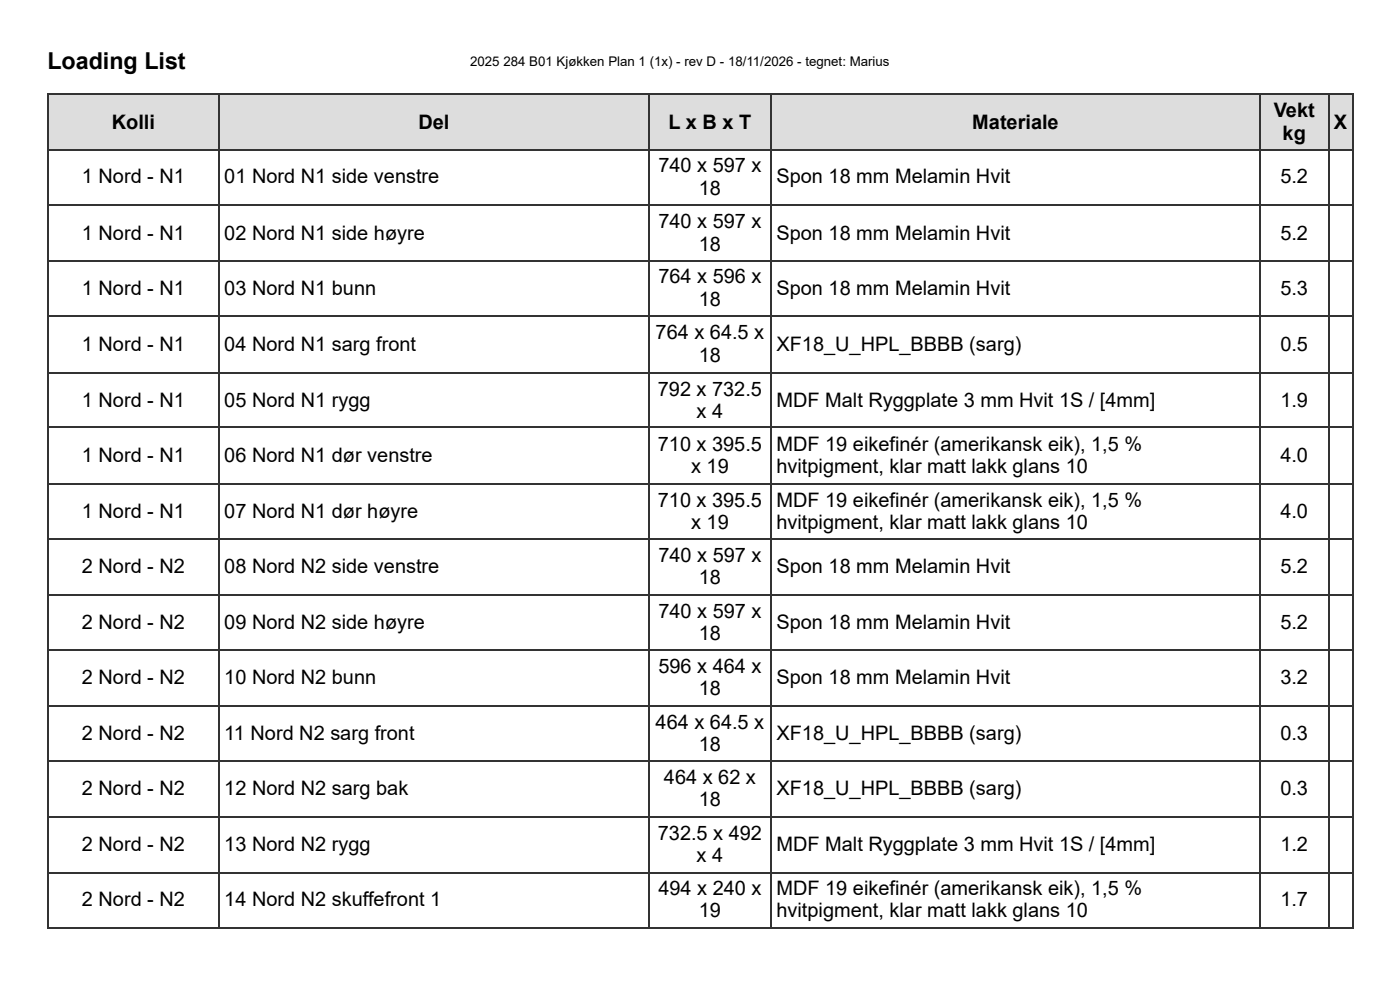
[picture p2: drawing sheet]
<svg xmlns="http://www.w3.org/2000/svg" width="297mm" height="210mm" viewBox="0 0 297 210" stroke-linecap="round" stroke-linejoin="round" font-family="sans-serif">
<defs><g id="words">
<text font-size="4.9" x="10.1" y="14.6">Loading List</text>
<g font-size="4.2">
<text x="23.7" y="27.3">Kolli</text>
<text x="88.8" y="27.3">Del</text>
<text x="141.8" y="27.3">L x B x T</text>
<text x="206.3" y="27.3">Materiale</text>
<text x="270.2" y="24.9">Vekt</text>
<text x="272.1" y="29.6">kg</text>
<text x="283" y="27.3">X</text>
<text x="17.4" y="38.9">1 Nord - N1</text>
<text x="47.6" y="38.9">01 Nord N1 side venstre</text>
<text x="139.7" y="36.5">740 x 597 x</text>
<text x="148.3" y="41.3">18</text>
<text x="164.7" y="38.9">Spon 18 mm Melamin Hvit</text>
<text x="271.6" y="38.9">5.2</text>
<text x="17.4" y="50.8">1 Nord - N1</text>
<text x="47.6" y="50.8">02 Nord N1 side høyre</text>
<text x="139.7" y="48.4">740 x 597 x</text>
<text x="148.3" y="53.2">18</text>
<text x="164.7" y="50.8">Spon 18 mm Melamin Hvit</text>
<text x="271.6" y="50.8">5.2</text>
<text x="17.4" y="62.4">1 Nord - N1</text>
<text x="47.6" y="62.4">03 Nord N1 bunn</text>
<text x="139.7" y="60.1">764 x 596 x</text>
<text x="148.3" y="64.8">18</text>
<text x="164.7" y="62.4">Spon 18 mm Melamin Hvit</text>
<text x="271.6" y="62.4">5.3</text>
<text x="139.1" y="72">764 x 64.5 x</text>
<text x="17.4" y="74.3">1 Nord - N1</text>
<text x="47.6" y="74.3">04 Nord N1 sarg front</text>
<text x="148.3" y="76.7">18</text>
<text x="164.7" y="74.3">XF18_U_HPL_BBBB (sarg)</text>
<text x="271.6" y="74.3">0.5</text>
<text x="139.6" y="83.9">792 x 732.5</text>
<text x="17.4" y="86.3">1 Nord - N1</text>
<text x="47.6" y="86.3">05 Nord N1 rygg</text>
<text x="147.8" y="88.6">x 4</text>
<text x="164.7" y="86.3">MDF Malt Ryggplate 3 mm Hvit 1S / [4mm]</text>
<text x="271.6" y="86.3">1.9</text>
<text x="139.6" y="95.5">710 x 395.5</text>
<text x="164.7" y="95.5">MDF 19 eikefinér (amerikansk eik), 1,5 %</text>
<text x="17.4" y="97.9">1 Nord - N1</text>
<text x="47.6" y="97.9">06 Nord N1 dør venstre</text>
<text x="146.6" y="100.3">x 19</text>
<text x="164.7" y="100.3">hvitpigment, klar matt lakk glans 10</text>
<text x="271.6" y="97.9">4.0</text>
<text x="139.6" y="107.4">710 x 395.5</text>
<text x="164.7" y="107.4">MDF 19 eikefinér (amerikansk eik), 1,5 %</text>
<text x="17.4" y="109.8">1 Nord - N1</text>
<text x="47.6" y="109.8">07 Nord N1 dør høyre</text>
<text x="146.6" y="112.2">x 19</text>
<text x="164.7" y="112.2">hvitpigment, klar matt lakk glans 10</text>
<text x="271.6" y="109.8">4.0</text>
<text x="139.7" y="119.1">740 x 597 x</text>
<text x="17.4" y="121.4">2 Nord - N2</text>
<text x="47.6" y="121.4">08 Nord N2 side venstre</text>
<text x="148.3" y="123.8">18</text>
<text x="164.7" y="121.4">Spon 18 mm Melamin Hvit</text>
<text x="271.6" y="121.4">5.2</text>
<text x="139.7" y="131">740 x 597 x</text>
<text x="17.4" y="133.4">2 Nord - N2</text>
<text x="47.6" y="133.4">09 Nord N2 side høyre</text>
<text x="148.3" y="135.7">18</text>
<text x="164.7" y="133.4">Spon 18 mm Melamin Hvit</text>
<text x="271.6" y="133.4">5.2</text>
<text x="139.7" y="142.6">596 x 464 x</text>
<text x="17.4" y="145">2 Nord - N2</text>
<text x="47.6" y="145">10 Nord N2 bunn</text>
<text x="148.3" y="147.4">18</text>
<text x="164.7" y="145">Spon 18 mm Melamin Hvit</text>
<text x="271.6" y="145">3.2</text>
<text x="139.1" y="154.5">464 x 64.5 x</text>
<text x="17.4" y="156.9">2 Nord - N2</text>
<text x="47.6" y="156.9">11 Nord N2 sarg front</text>
<text x="148.3" y="159.3">18</text>
<text x="164.7" y="156.9">XF18_U_HPL_BBBB (sarg)</text>
<text x="271.6" y="156.9">0.3</text>
<text x="140.9" y="166.2">464 x 62 x</text>
<text x="17.4" y="168.5">2 Nord - N2</text>
<text x="47.6" y="168.5">12 Nord N2 sarg bak</text>
<text x="148.3" y="170.9">18</text>
<text x="164.7" y="168.5">XF18_U_HPL_BBBB (sarg)</text>
<text x="271.6" y="168.5">0.3</text>
<text x="139.6" y="178.1">732.5 x 492</text>
<text x="17.4" y="180.4">2 Nord - N2</text>
<text x="47.6" y="180.4">13 Nord N2 rygg</text>
<text x="147.8" y="182.8">x 4</text>
<text x="164.7" y="180.4">MDF Malt Ryggplate 3 mm Hvit 1S / [4mm]</text>
<text x="271.6" y="180.4">1.2</text>
<text x="139.7" y="189.7">494 x 240 x</text>
<text x="164.7" y="189.7">MDF 19 eikefinér (amerikansk eik), 1,5 %</text>
<text x="17.4" y="192.1">2 Nord - N2</text>
<text x="47.6" y="192.1">14 Nord N2 skuffefront 1</text>
<text x="148.3" y="194.5">19</text>
<text x="164.7" y="194.5">hvitpigment, klar matt lakk glans 10</text>
<text x="271.6" y="192.1">1.7</text>
</g>
<g font-size="2.8">
<text x="99.7" y="14">2025</text>
<text x="106.8" y="14">284 B01 Kjøkken Plan 1 (1x) - rev D - 18/11/2026 - tegnet: Marius</text>
</g>
</g></defs>
<g fill="#ddd">
<path d="M10.3 20.1h36.3v11.7h-36.3z"/>
<path d="M46.6 20.1h91v11.7h-91z"/>
<path d="M137.6 20.1h25.9v11.7h-25.9z"/>
<path d="M163.5 20.1h103.7v11.7h-103.7z"/>
<path d="M267.2 20.1h14.6v11.7h-14.6z"/>
<path d="M281.8 20.1h5.3v11.7h-5.3z"/>
</g>
<g fill="none" stroke="#333" stroke-width=".26">
<path d="M10.1 20h277M10.2 19.8v177M46.4 19.8v177M137.7 19.8v177M163.6 19.8v177M267.4 19.8v177M281.9 19.8v177M286.9 19.8v177M10.1 31.9h277M10.1 43.5h277M10.1 55.4h277M10.1 67.1h277"/>
<path d="M10.1 79h277M10.1 90.6h277M10.1 102.5h277M10.1 114.2h277M10.1 126.1h277M10.1 137.7h277M10.1 149.6h277M10.1 161.3h277M10.1 173.2h277M10.1 185.1h277M10.1 196.7h277"/>
</g>
<use href="#words"/>
</svg>
